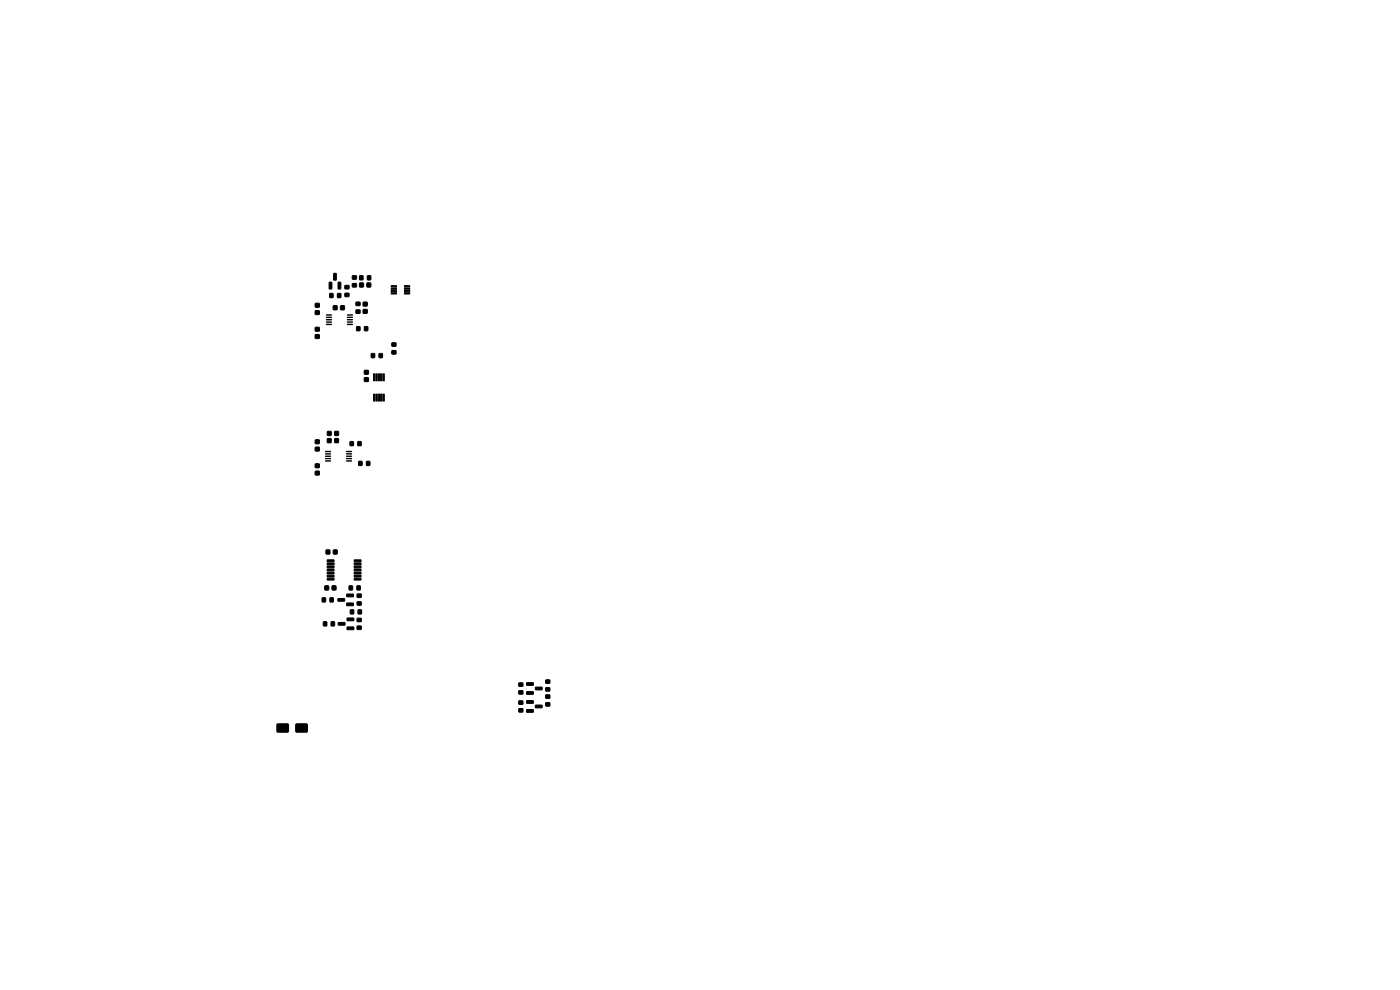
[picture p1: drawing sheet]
<svg xmlns="http://www.w3.org/2000/svg" width="297mm" height="210mm" viewBox="0 0 297 210" stroke-linecap="round" stroke-linejoin="round" font-family="sans-serif">
<g fill="#000" stroke="#000" stroke-width=".21">
<path d="M70.8 58l.5 .1v1.3l-.5-.1zM74.8 58.5h.8v.7h-.8zM76.3 58.5h.7v.8h-.7zM78 58.5h.6v.8h-.6zM66.9 65.9h.8v.8h-.8zM66.9 64.4h.8v.7h-.8zM66.9 69.5h.8v.7h-.8zM66.9 71h.8v.8h-.8zM69.9 59.9h.5l-.1 1.4-.5-.1zM70 62.3h.6v.8h-.6zM70.7 64.9h.8v.8h-.8zM71.8 59.9h.5l-.1 1.4-.5-.1z"/>
<path d="M71.6 62.3h.7v.8h-.7zM72.3 64.9h.7v.8h-.7zM73.2 62.2h.8v.7h-.8zM73.2 60.6h.8v.7h-.8zM74.8 60.2h.8v.7h-.8zM75.5 65.8h.9v.6h-.9zM75.5 64.1h.9v.7h-.9zM76.3 60h.8v.9h-.8zM75.7 69.3h.7v.8h-.7zM77.1 64.1h.8v.8h-.8zM77.1 65.7h.8v.7h-.8zM77.9 60h.7v.9h-.7z"/>
<path d="M77.3 78.6h.8v.8h-.8zM77.3 69.3h.7v.8h-.7zM78.8 75h.7v.9h-.7zM80.4 75h.7v.9h-.7zM83 60.6h1.1v.3h-1.1zM83 61.1h1.1v.3h-1.1zM83 61.6h1.1v.3h-1.1zM83 62.1h1.1v.3h-1.1zM83.1 74.4h.9v.7h-.9zM83.1 72.7h.9v.7h-.9zM85.8 62.1h1.1v.3h-1.1zM85.8 61.6h1.1v.3h-1.1z"/>
<path d="M85.8 61.1h1.1v.3h-1.1zM85.8 60.6h1.1v.3h-1.1zM66.9 94.9h.8v.7h-.8zM66.9 93.3h.8v.8h-.8zM66.9 98.4h.8v.8h-.8zM66.9 100h.8v.7h-.8zM69.5 93.1h.7v.8h-.7zM69.5 91.5h.7v.9h-.7zM71 93.1h.8v.8h-.8zM71 91.5h.8v.9h-.8zM74.3 93.7h.7v.8h-.7zM75.9 93.7h.7v.8h-.7z"/>
<path d="M76.1 97.9h.7v.8h-.7zM77.3 80.1h.8v.8h-.8zM77.8 97.9h.6v.8h-.6zM79.2 83.6h.3v1.5h-.3zM79.2 79.3h.3v1.5h-.3zM79.7 83.6h.3v1.5h-.3zM79.7 79.3h.3v1.5h-.3zM80.2 83.6h.3v1.5h-.3zM80.2 79.3h.3v1.5h-.3zM80.7 83.6h.3v1.5h-.3zM80.7 79.3h.3v1.5h-.3zM81.2 83.6h.3v1.5h-.3z"/>
<path d="M81.2 79.3h.3v1.5h-.3zM69.2 116.7h.8v.8h-.8zM70.7 116.7h.8v.8h-.8zM69.4 118.8h1.4l.1 .3h-1.4zM69.4 119.4h1.4l.1 .3-1.4 .1zM75.2 119.4h1.3l.1 .3-1.4 .1zM75.2 118.8h1.3l.1 .3h-1.4zM68.4 126.8h.6v.9h-.6zM68.6 131.9h.7v.9h-.7zM68.9 124.3h.8v.8h-.8zM70 126.8h.7v.9h-.7zM70.3 131.9h.7v.9h-.7z"/>
<path d="M70.5 124.3h.8v.8h-.8zM69.4 120.1h1.4l.1 .3h-1.4zM69.4 120.7h1.4l.1 .3-1.4 .1zM69.4 121.4h1.4l.1 .3h-1.4zM69.4 122h1.4l.1 .3-1.4 .1zM69.4 122.7h1.4l.1 .3h-1.4zM71.7 127h1.3l.1 .5h-1.4zM71.8 132.1l1.3-.1 .1 .5-1.4 .1zM74.1 124.3h.7v.8h-.7zM73.6 127.9h1.3l.1 .5-1.4 .1zM73.6 126h1.3l.1 .5-1.4 .1zM74.3 129.4h.7v.8h-.7z"/>
<path d="M73.6 133h1.4l.1 .5-1.4 .1zM73.6 131.1h1.4l.1 .5-1.4 .1zM75.7 124.3h.7v.8h-.7zM75.8 126h.8v.7h-.8zM75.8 127.7h.8v.7h-.8zM75.8 131.2h.8v.7h-.8zM75.8 132.8h.8v.7h-.8zM75.2 122.7h1.3l.1 .3h-1.4zM75.2 122h1.3l.1 .3-1.4 .1zM75.2 121.4h1.3l.1 .3h-1.4zM75.2 120.7h1.3l.1 .3-1.4 .1zM75.2 120.1h1.3l.1 .3h-1.4z"/>
<path d="M76 129.4h.7v.8h-.7zM58.8 153.6h2.4v1.7h-2.4zM62.8 153.6h2.4v1.7h-2.4zM110.1 146.5h.8v.7h-.8zM110.1 144.9h.8v.7h-.8zM110.1 150.3h.8v.7h-.8zM110.1 148.7h.8v.7h-.8zM111.7 144.8h1.4l.1 .5-1.4 .1zM111.7 146.7h1.4l.1 .5-1.4 .1zM111.7 148.7l1.4-.1 .1 .5-1.4 .1zM111.7 150.6l1.4-.1 .1 .5-1.4 .1zM113.6 145.8h1.3l.1 .5h-1.3z"/>
<path d="M113.6 149.6h1.3l.1 .5h-1.3zM115.8 149.1h.8v.7h-.8zM115.8 147.4h.8v.7h-.8zM115.8 145.9h.8v.7h-.8zM115.8 144.2h.8v.7h-.8z"/>
</g>
<g fill="none" stroke="#000" stroke-width=".3">
<path d="M69.3 66.8h1M69.3 67.3h1M69.3 67.8h1M69.3 68.3h1M69.3 68.8h1M73.7 66.8h1.1M73.7 67.3h1.1M73.7 67.8h1.1M73.7 68.3h1.1M73.7 68.8h1.1M69.1 95.8h1M69.1 96.3h1"/>
<path d="M69.1 96.8h1M69.1 97.3h1M69.1 97.8h1M73.5 95.8h1.1M73.5 96.3h1.1M73.5 96.8h1.1M73.5 97.3h1.1M73.5 97.8h1.1"/>
</g>
</svg>
